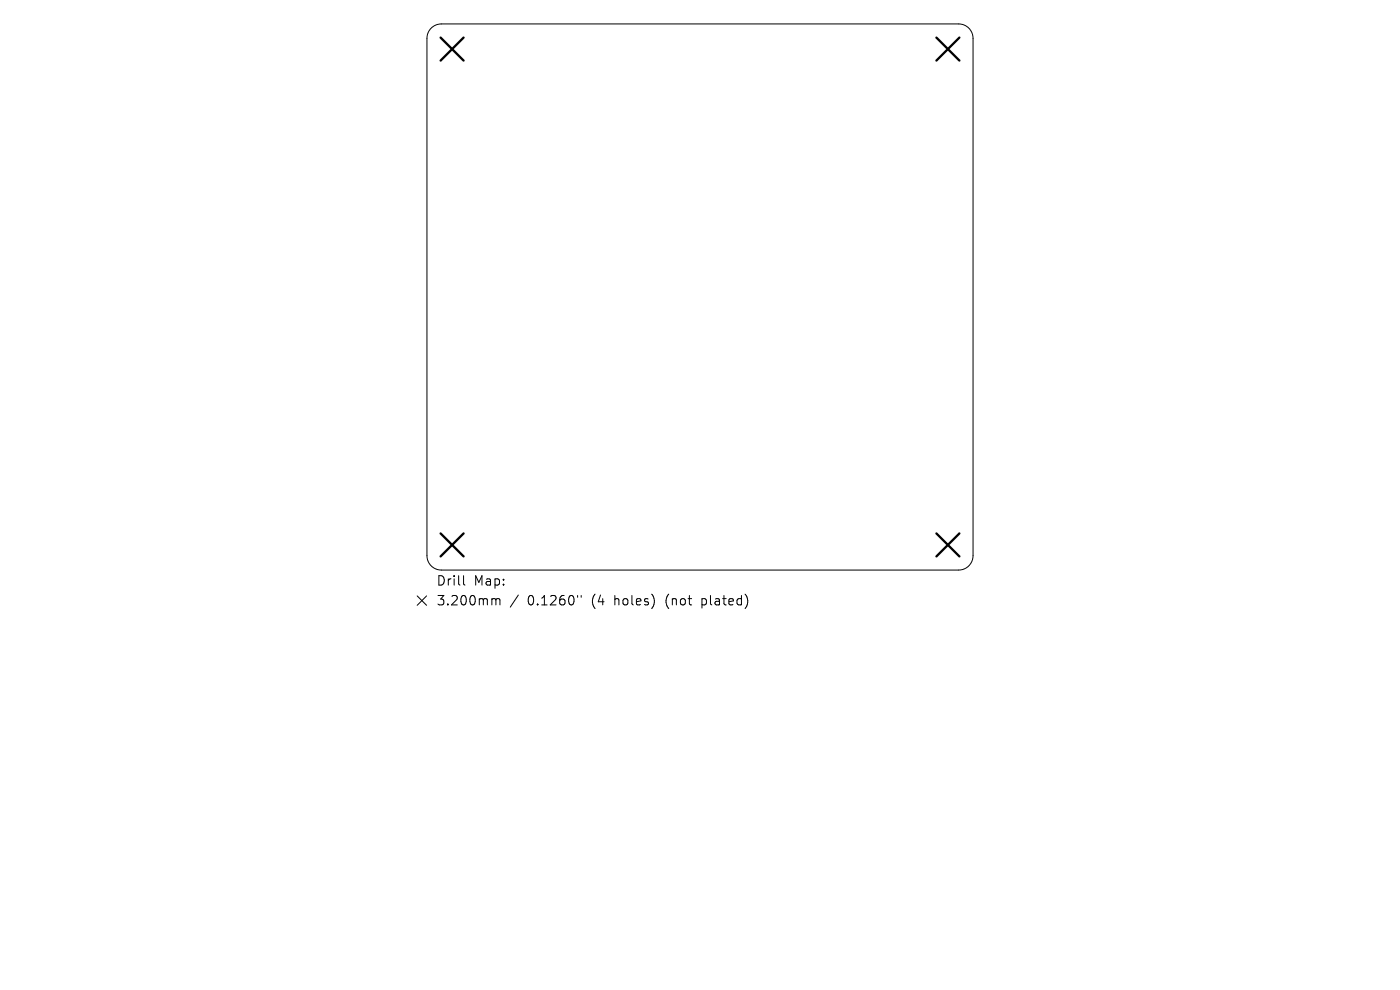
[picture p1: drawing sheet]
<svg xmlns="http://www.w3.org/2000/svg" width="297mm" height="210mm" viewBox="0 0 297 210" stroke-linecap="round" stroke-linejoin="round" font-family="sans-serif">
<defs><g id="words">
<g font-size="2.8">
<text x="92.5" y="124.5">Drill</text>
<text x="100.5" y="124.5">Map:</text>
<text x="92.5" y="128.7">3.200mm</text>
<text x="111.9" y="128.7">0.1260&quot;</text>
<text x="125.7" y="128.7">(4</text>
<text x="130.6" y="128.7">holes)</text>
<text x="141.7" y="128.7">(not</text>
<text x="149.5" y="128.7">plated)</text>
</g>
</g></defs>
<path d="M91.3 6.1l1.1-.7 1.2-.3h109.8a3 3 0 0 1 3 3v109.8a3 3 0 0 1-3 3h-109.8a3 3 0 0 1-3-3v-109.8l.1-.8zM88.5 126.4l2 2M90.5 126.4l-2 2M98.3 122.1v1.7l.3 .3M104.6 127l.5 .1 .1 .2M105.2 127.3l.3-.3 .5 .1 .1 1.2M105.2 127.3v1M110 126.2l-1.8 2.6M122.5 126.3v.4M123.3 126.3v.4" fill="none" stroke="#000" stroke-width=".21"/>
<path d="M93.5 8l4.8 4.9M98.3 8l-4.8 4.9M198.7 8l4.8 4.9M203.5 8l-4.8 4.9M93.5 113.2l4.8 4.8M98.3 113.2l-4.8 4.8M198.7 113.2l4.8 4.8M203.5 113.2l-4.8 4.8" fill="none" stroke="#000" stroke-width=".49"/>
<use href="#words"/>
</svg>
